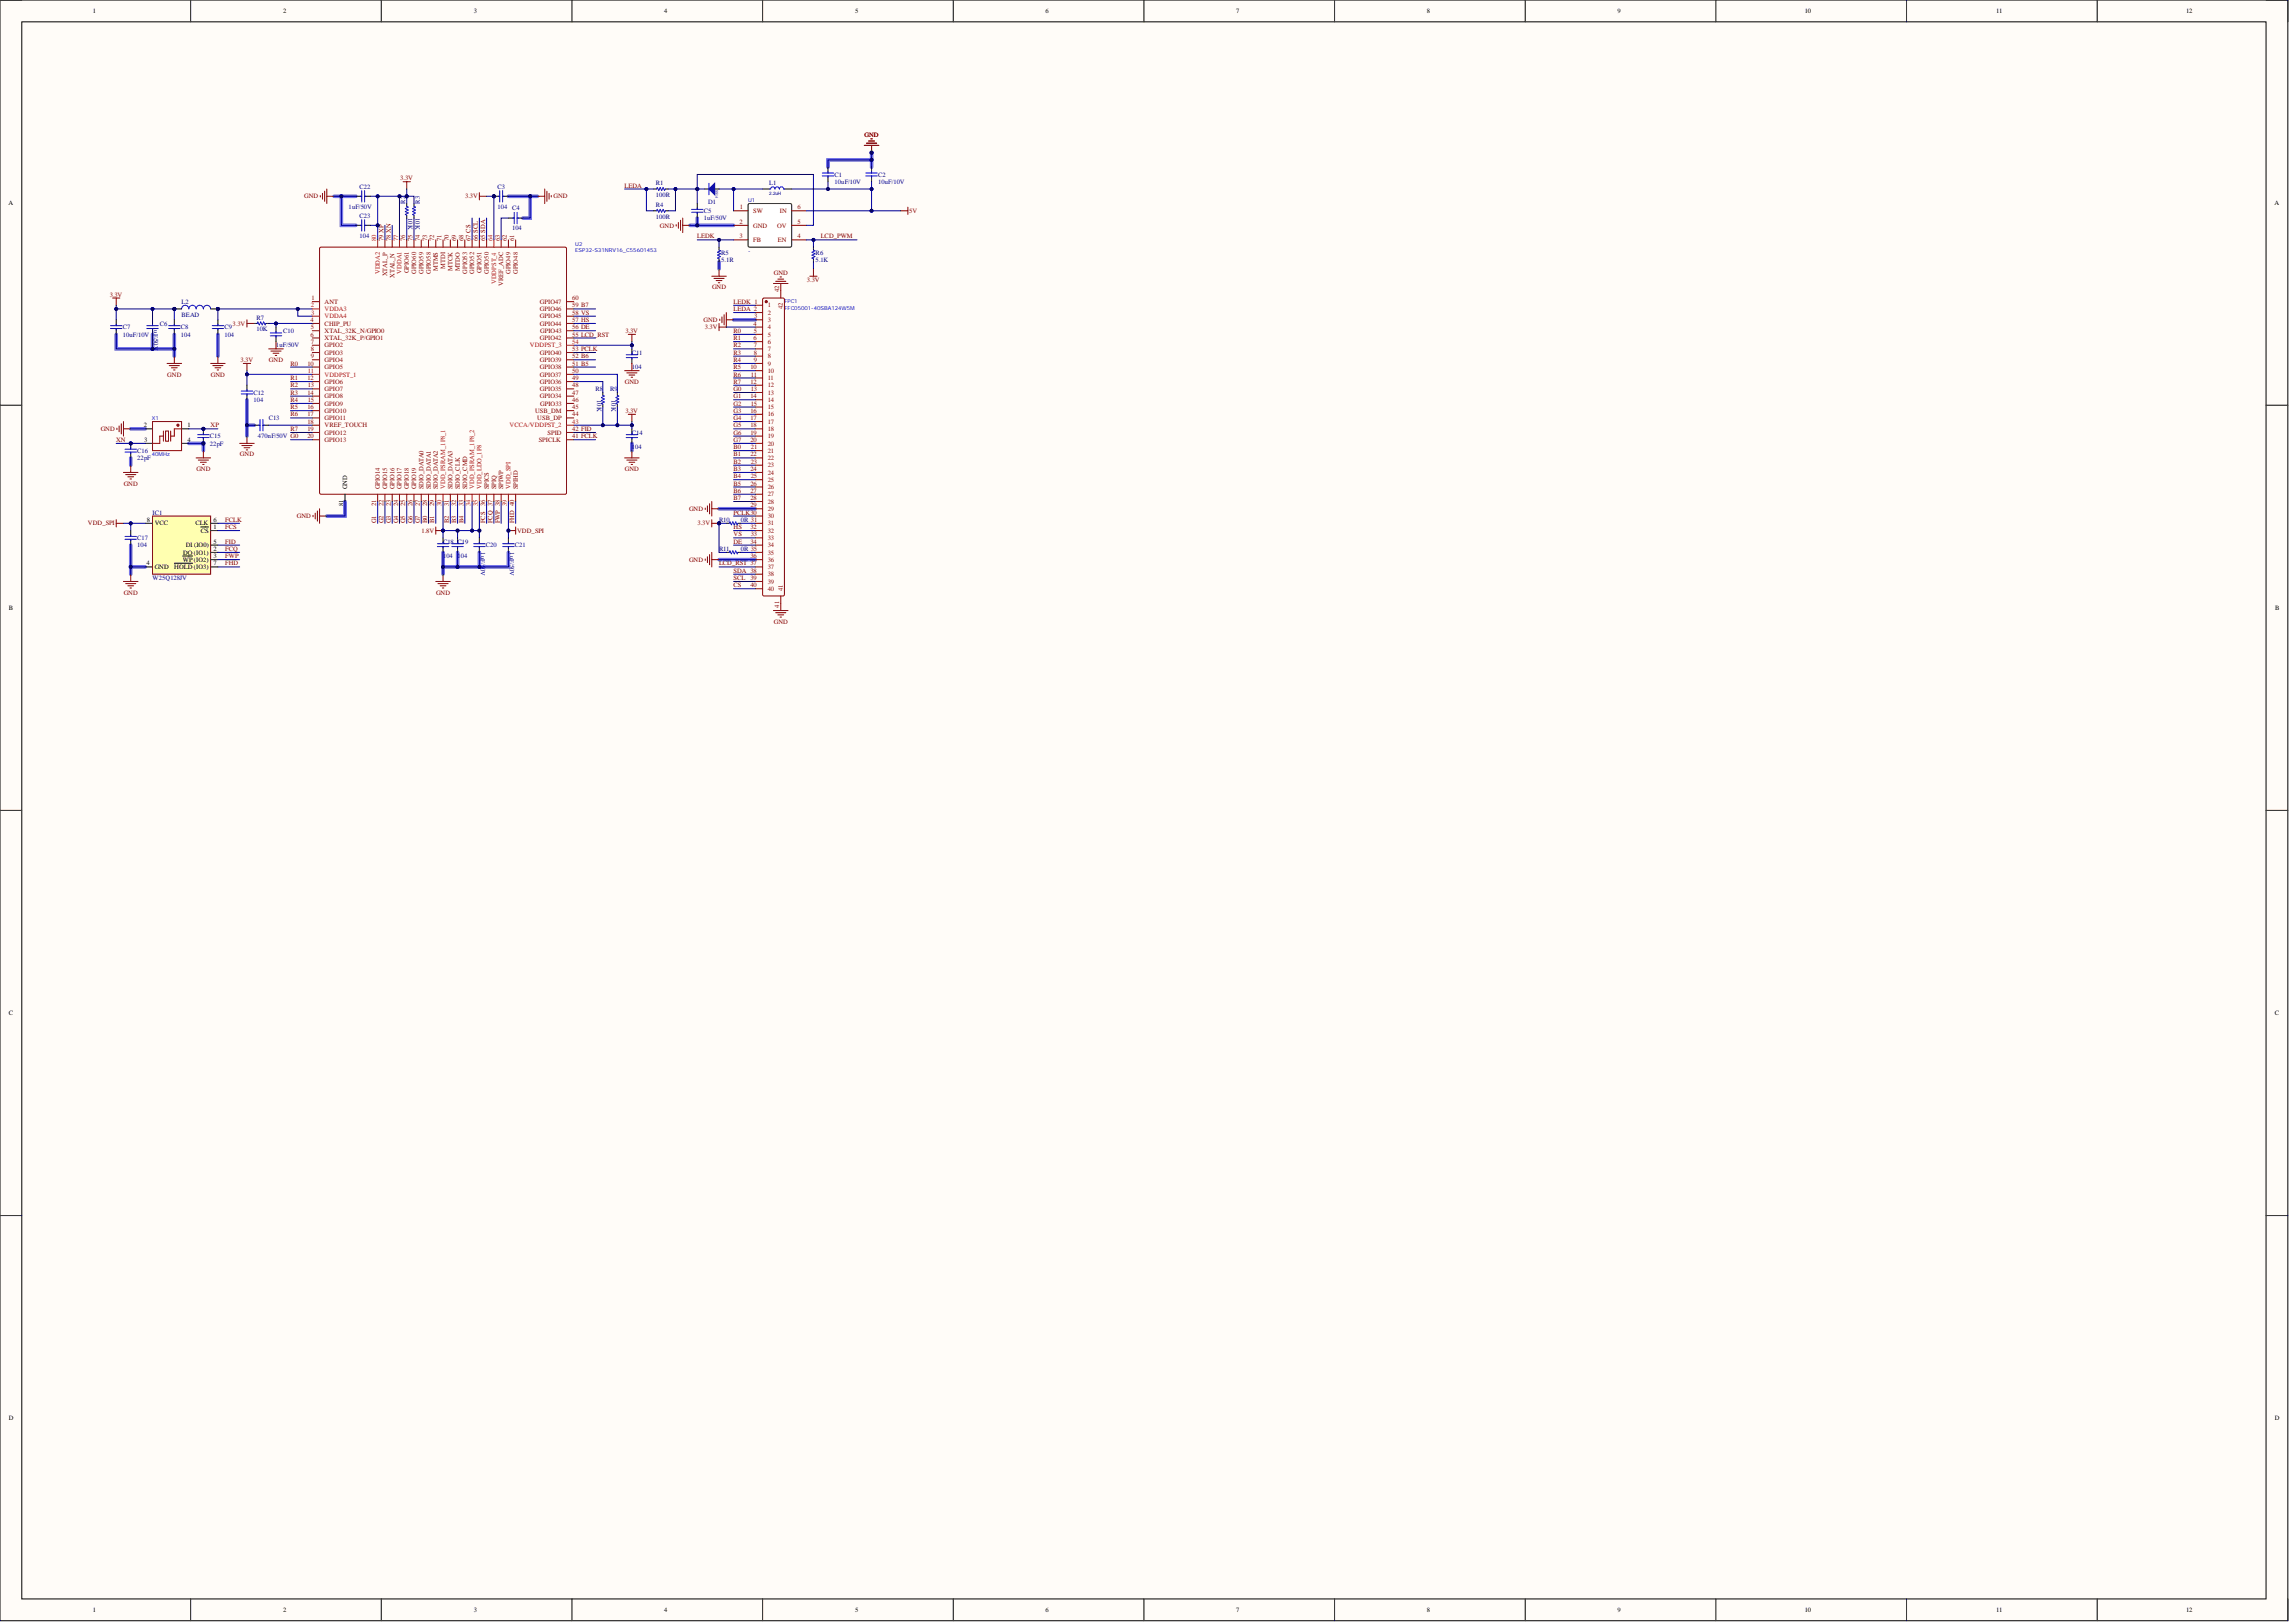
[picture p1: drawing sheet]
<svg xmlns="http://www.w3.org/2000/svg" width="800mm" height="567mm" viewBox="0 0 800 567" stroke-linecap="round" stroke-linejoin="round" font-family="sans-serif">
<defs><g id="words">
<g font-size="2.3">
<text x="32.5" y="4.6">1</text>
<text x="98.8" y="4.6">2</text>
<text x="165.5" y="4.6">3</text>
<text x="232" y="4.6">4</text>
<text x="298.6" y="4.6">5</text>
<text x="365.2" y="4.6">6</text>
<text x="431.7" y="4.6">7</text>
<text x="498.3" y="4.6">8</text>
<text x="564.9" y="4.6">9</text>
<text x="630.3" y="4.6">10</text>
<text x="697.1" y="4.6">11</text>
<text x="763.5" y="4.6">12</text>
<text x="3" y="71.5">A</text>
<text x="794.3" y="71.5">A</text>
<text x="50.2" y="149.2">2</text>
<text x="65.4" y="149.2">1</text>
<text x="50.3" y="154.3">3</text>
<text x="65.4" y="154.3">4</text>
<text x="121.2" y="170.8" transform="rotate(-90 121.2 170.8)">GND</text>
<text x="120" y="176.6" transform="rotate(-90 120 176.6)">81</text>
<text x="51.2" y="182.2">8</text>
<text x="54" y="183.4">VCC</text>
<text x="68.2" y="183.4">CLK</text>
<text x="70.1" y="186">CS</text>
<text x="74.6" y="184.7">1</text>
<text x="74.6" y="182.2">6</text>
<text x="64.8" y="191.1">DI (IO0)</text>
<text x="74.6" y="189.8">5</text>
<text x="51.2" y="197.4">4</text>
<text x="63.8" y="196.1">WP (IO2)</text>
<text x="63.9" y="193.6">DO (IO1)</text>
<text x="74.6" y="192.3">2</text>
<text x="74.6" y="194.9">3</text>
<text x="74.6" y="197.4">7</text>
<text x="54" y="198.7">GND</text>
<text x="60.9" y="198.7">HOLD (IO3)</text>
<text x="3.1" y="213">B</text>
<text x="794.5" y="213">B</text>
<text x="3" y="354.4">C</text>
<text x="794.4" y="354.4">C</text>
<text x="3" y="495.8">D</text>
<text x="794.4" y="495.8">D</text>
<text x="32.5" y="562.7">1</text>
<text x="98.8" y="562.7">2</text>
<text x="165.5" y="562.7">3</text>
<text x="232" y="562.7">4</text>
<text x="298.6" y="562.7">5</text>
<text x="365.2" y="562.7">6</text>
<text x="431.7" y="562.7">7</text>
<text x="498.3" y="562.7">8</text>
<text x="564.9" y="562.7">9</text>
<text x="630.3" y="562.7">10</text>
<text x="697.1" y="562.7">11</text>
<text x="763.5" y="562.7">12</text>
</g>
<g font-size="2.3" fill="#800000">
<text x="301.9" y="47.7">GND</text>
<text x="139.8" y="62.9">3.3V</text>
<text x="218.1" y="65.5">LEDA</text>
<text x="106.2" y="69.3">GND</text>
<text x="162.4" y="69.3">3.3V</text>
<text x="193.3" y="69.3">GND</text>
<text x="317.6" y="74.3">5V</text>
<text x="230.5" y="79.4">GND</text>
<text x="243.5" y="83.2">LEDK</text>
<text x="286.6" y="83.2">LCD_PWM</text>
<text x="270.2" y="95.9">GND</text>
<text x="248.7" y="101">GND</text>
<text x="281.8" y="98.5">3.3V</text>
<text x="38.3" y="103.5">3.3V</text>
<text x="256.2" y="106.1">LEDK 1</text>
<text x="81.3" y="113.7">3.3V</text>
<text x="245.7" y="112.4">GND</text>
<text x="256.2" y="108.6">LEDA 2</text>
<text x="218.4" y="116.2">3.3V</text>
<text x="246.1" y="114.9">3.3V</text>
<text x="256.2" y="116.2">R0</text>
<text x="256.2" y="118.7">R1</text>
<text x="256.2" y="121.3">R2</text>
<text x="256.2" y="123.8">R3</text>
<text x="58.4" y="131.4">GND</text>
<text x="73.6" y="131.4">GND</text>
<text x="84" y="126.4">3.3V</text>
<text x="93.9" y="126.4">GND</text>
<text x="101.5" y="127.6">R0</text>
<text x="256.2" y="126.4">R4</text>
<text x="256.2" y="128.9">R5</text>
<text x="256.2" y="131.4">R6</text>
<text x="101.5" y="132.7">R1</text>
<text x="101.5" y="135.2">R2</text>
<text x="101.5" y="137.8">R3</text>
<text x="218.2" y="134">GND</text>
<text x="256.2" y="134">R7</text>
<text x="256.2" y="136.5">G0</text>
<text x="101.5" y="140.3">R4</text>
<text x="101.5" y="142.8">R5</text>
<text x="256.2" y="139">G1</text>
<text x="256.2" y="141.6">G2</text>
<text x="73.6" y="149.2">XP</text>
<text x="101.5" y="145.4">R6</text>
<text x="218.4" y="144.1">3.3V</text>
<text x="256.2" y="144.1">G3</text>
<text x="256.2" y="146.7">G4</text>
<text x="256.2" y="149.2">G5</text>
<text x="35.2" y="150.5">GND</text>
<text x="40.6" y="154.3">XN</text>
<text x="101.5" y="150.5">R7</text>
<text x="256.2" y="151.7">G6</text>
<text x="256.2" y="154.3">G7</text>
<text x="83.8" y="159.3">GND</text>
<text x="256.2" y="156.8">B0</text>
<text x="256.2" y="159.3">B1</text>
<text x="256.2" y="161.9">B2</text>
<text x="68.6" y="164.4">GND</text>
<text x="218.2" y="164.4">GND</text>
<text x="256.2" y="164.4">B3</text>
<text x="256.2" y="167">B4</text>
<text x="43.2" y="169.5">GND</text>
<text x="256.2" y="169.5">B5</text>
<text x="256.2" y="172">B6</text>
<text x="240.6" y="178.4">GND</text>
<text x="256.2" y="174.6">B7</text>
<text x="256.2" y="179.6">PCLK30</text>
<text x="30.7" y="183.4">VDD_SPI</text>
<text x="78.6" y="182.2">FCLK</text>
<text x="78.6" y="184.7">FCS</text>
<text x="103.7" y="180.9">GND</text>
<text x="131.4" y="182.7" transform="rotate(-90 131.4 182.7)">G1</text>
<text x="133.9" y="182.7" transform="rotate(-90 133.9 182.7)">G2</text>
<text x="136.5" y="182.7" transform="rotate(-90 136.5 182.7)">G3</text>
<text x="139" y="182.7" transform="rotate(-90 139 182.7)">G4</text>
<text x="141.5" y="182.7" transform="rotate(-90 141.5 182.7)">G5</text>
<text x="144.1" y="182.7" transform="rotate(-90 144.1 182.7)">G6</text>
<text x="146.6" y="182.7" transform="rotate(-90 146.6 182.7)">G7</text>
<text x="147.2" y="186">1.8V</text>
<text x="149.1" y="182.7" transform="rotate(-90 149.1 182.7)">B0</text>
<text x="151.7" y="182.7" transform="rotate(-90 151.7 182.7)">B1</text>
<text x="156.8" y="182.7" transform="rotate(-90 156.8 182.7)">B2</text>
<text x="159.3" y="182.7" transform="rotate(-90 159.3 182.7)">B3</text>
<text x="161.8" y="182.7" transform="rotate(-90 161.8 182.7)">B4</text>
<text x="169.4" y="182.7" transform="rotate(-90 169.4 182.7)">FCS</text>
<text x="172" y="182.7" transform="rotate(-90 172 182.7)">FCQ 37</text>
<text x="174.5" y="182.7" transform="rotate(-90 174.5 182.7)">FWP 38</text>
<text x="179.6" y="182.7" transform="rotate(-90 179.6 182.7)">FHD 40</text>
<text x="180.6" y="186">VDD_SPI</text>
<text x="243.6" y="183.4">3.3V</text>
<text x="256.2" y="184.7">HS</text>
<text x="78.6" y="189.8">FID</text>
<text x="256.2" y="187.2">VS</text>
<text x="256.2" y="189.8">DE</text>
<text x="78.6" y="194.9">FWP</text>
<text x="78.6" y="197.4">FHD</text>
<text x="78.6" y="192.3">FCQ</text>
<text x="240.6" y="196.1">GND</text>
<text x="251.1" y="197.4">LCD_RST 37</text>
<text x="256.2" y="199.9">SDA 38</text>
<text x="256.2" y="202.5">SCL</text>
<text x="43.2" y="207.5">GND</text>
<text x="152.3" y="207.5">GND</text>
<text x="256.2" y="205">CS</text>
<text x="270.2" y="217.7">GND</text>
</g>
<g font-size="2.3" fill="#000080">
<text x="125.6" y="65.8">C22</text>
<text x="173.7" y="65.8">C3</text>
<text x="229" y="64.7">R1</text>
<text x="268.6" y="64.7">L1</text>
<text x="291.4" y="61.7">C1</text>
<text x="291.4" y="64.2">10uF/10V</text>
<text x="306.7" y="61.7">C2</text>
<text x="306.7" y="64.2">10uF/10V</text>
<text x="141.5" y="71.1" transform="rotate(-90 141.5 71.1)">R2</text>
<text x="146.6" y="71.1" transform="rotate(-90 146.6 71.1)">R3</text>
<text x="229" y="68.8">100R</text>
<text x="247.3" y="71.1">D1</text>
<text x="121.8" y="73.1">1uF/50V</text>
<text x="125.6" y="76">C23</text>
<text x="142.6" y="76.1" transform="rotate(90 142.6 76.1)">10K</text>
<text x="145.1" y="76.1" transform="rotate(90 145.1 76.1)">10K</text>
<text x="173.7" y="72.8">104</text>
<text x="178.8" y="73.4">C4</text>
<text x="229" y="72.3">R4</text>
<text x="229" y="76.4">100R</text>
<text x="245.8" y="74.3">C5</text>
<text x="245.8" y="76.9">1uF/50V</text>
<text x="125.6" y="83">104</text>
<text x="178.8" y="80.4">104</text>
<text x="251.9" y="89.1">R5</text>
<text x="284.8" y="89.1">R6</text>
<text x="251.9" y="91.6">5.1R</text>
<text x="284.8" y="91.6">5.1K</text>
<text x="63.4" y="106.1">L2</text>
<text x="55.8" y="113.7">C6</text>
<text x="63.4" y="110.6">BEAD</text>
<text x="89.5" y="111.6">R7</text>
<text x="42.9" y="114.9">C7</text>
<text x="42.9" y="117.5">10uF/10V</text>
<text x="53.8" y="114.2" transform="rotate(90 53.8 114.2)">1</text>
<text x="53.8" y="115.4" transform="rotate(90 53.8 115.4)">uF/50V</text>
<text x="63.2" y="114.9">C8</text>
<text x="63.2" y="117.5">104</text>
<text x="78.4" y="114.9">C9</text>
<text x="78.4" y="117.5">104</text>
<text x="89.5" y="115.7">10K</text>
<text x="98.9" y="116.2">C10</text>
<text x="96.4" y="121.3">1uF/50V</text>
<text x="220.7" y="123.8">C11</text>
<text x="220.7" y="128.9">104</text>
<text x="88.5" y="137.8">C12</text>
<text x="208" y="136.5">R8</text>
<text x="213.1" y="136.5">R9</text>
<text x="88.5" y="140.3">104</text>
<text x="208.5" y="139.6" transform="rotate(90 208.5 139.6)">10K</text>
<text x="213.6" y="139.6" transform="rotate(90 213.6 139.6)">10K</text>
<text x="93.9" y="146.7">C13</text>
<text x="73.3" y="153">C15</text>
<text x="73.3" y="155.5">22pF</text>
<text x="90" y="152.7">470nF/50V G0</text>
<text x="220.7" y="151.7">C14</text>
<text x="47.9" y="158.1">C16</text>
<text x="47.9" y="160.6">22pF</text>
<text x="220.7" y="156.8">104</text>
<text x="53.3" y="179.6">IC1</text>
<text x="251.1" y="182.2">R10</text>
<text x="258.7" y="182.2">0R 31</text>
<text x="47.9" y="188.5">C17</text>
<text x="47.9" y="191.1">104</text>
<text x="154.7" y="189.8">C18 C19</text>
<text x="169.7" y="191.1">C20</text>
<text x="179.8" y="191.1">C21</text>
<text x="154.7" y="194.9">104</text>
<text x="159.8" y="194.9">104</text>
<text x="167.9" y="192.8" transform="rotate(90 167.9 192.8)">1uF/5</text>
<text x="178.1" y="192.8" transform="rotate(90 178.1 192.8)">1uF/50V</text>
<text x="251.1" y="192.3">R11</text>
<text x="258.7" y="192.3">0R 35</text>
<text x="53.3" y="202.5">W25Q128JV</text>
<text x="167.9" y="198.2" transform="rotate(90 167.9 198.2)">0V</text>
</g>
<g font-size="2.3" fill="#800">
<text x="258.4" y="73.1">1</text>
<text x="263" y="74.3">SW</text>
<text x="272.3" y="74.3">IN</text>
<text x="278.5" y="73.1">6</text>
<text x="258.2" y="78.2">2</text>
<text x="258.3" y="83.2">3</text>
<text x="263" y="79.4">GND</text>
<text x="271.4" y="79.4">OV</text>
<text x="278.5" y="83.2">4</text>
<text x="278.5" y="78.2">5</text>
<text x="133.9" y="84.2" transform="rotate(-90 133.9 84.2)">79 XP</text>
<text x="136.5" y="84.2" transform="rotate(-90 136.5 84.2)">78 XN</text>
<text x="141.5" y="84.2" transform="rotate(-90 141.5 84.2)">76</text>
<text x="144.1" y="84.2" transform="rotate(-90 144.1 84.2)">75</text>
<text x="146.6" y="84.2" transform="rotate(-90 146.6 84.2)">74</text>
<text x="149.1" y="84.2" transform="rotate(-90 149.1 84.2)">73</text>
<text x="151.7" y="84.2" transform="rotate(-90 151.7 84.2)">72</text>
<text x="154.2" y="84.2" transform="rotate(-90 154.2 84.2)">71</text>
<text x="156.8" y="84.2" transform="rotate(-90 156.8 84.2)">70</text>
<text x="159.3" y="84.2" transform="rotate(-90 159.3 84.2)">69</text>
<text x="161.8" y="84.2" transform="rotate(-90 161.8 84.2)">68</text>
<text x="164.4" y="84.2" transform="rotate(-90 164.4 84.2)">67 CS</text>
<text x="166.9" y="84.2" transform="rotate(-90 166.9 84.2)">66 SCL</text>
<text x="169.4" y="84.2" transform="rotate(-90 169.4 84.2)">65 SDA</text>
<text x="174.5" y="84.2" transform="rotate(-90 174.5 84.2)">63</text>
<text x="177" y="84.2" transform="rotate(-90 177 84.2)">62</text>
<text x="179.6" y="84.2" transform="rotate(-90 179.6 84.2)">61</text>
<text x="263" y="84.5">FB</text>
<text x="271.7" y="84.5">EN</text>
<text x="142.8" y="95.4" transform="rotate(-90 142.8 95.4)">GPIO61</text>
<text x="145.3" y="95.6" transform="rotate(-90 145.3 95.6)">GPIO60</text>
<text x="147.9" y="95.6" transform="rotate(-90 147.9 95.6)">GPIO59</text>
<text x="150.4" y="95.6" transform="rotate(-90 150.4 95.6)">GPIO58</text>
<text x="153" y="94.6" transform="rotate(-90 153 94.6)">MTMS</text>
<text x="155.5" y="93.9" transform="rotate(-90 155.5 93.9)">MTDI</text>
<text x="158" y="94.6" transform="rotate(-90 158 94.6)">MTCK</text>
<text x="160.6" y="94.7" transform="rotate(-90 160.6 94.7)">MTDO</text>
<text x="163.1" y="95.5" transform="rotate(-90 163.1 95.5)">GPIO53</text>
<text x="165.6" y="95.6" transform="rotate(-90 165.6 95.6)">GPIO52</text>
<text x="168.2" y="95.4" transform="rotate(-90 168.2 95.4)">GPIO51</text>
<text x="170.7" y="95.6" transform="rotate(-90 170.7 95.6)">GPIO50</text>
<text x="178.3" y="95.6" transform="rotate(-90 178.3 95.6)">GPIO49</text>
<text x="180.9" y="95.6" transform="rotate(-90 180.9 95.6)">GPIO48</text>
<text x="135.2" y="96.5" transform="rotate(-90 135.2 96.5)">XTAL_P</text>
<text x="137.7" y="96.9" transform="rotate(-90 137.7 96.9)">XTAL_N</text>
<text x="175.8" y="99.8" transform="rotate(-90 175.8 99.8)">VREF_ADC</text>
<text x="108.7" y="104.8">1</text>
<text x="113.4" y="106.1">ANT</text>
<text x="188.5" y="106.1">GPIO47</text>
<text x="199.9" y="107.3">59 B7</text>
<text x="199.9" y="104.8">60</text>
<text x="268.1" y="107.3">1</text>
<text x="272.2" y="102" transform="rotate(-90 272.2 102)">42</text>
<text x="108.5" y="112.4">4</text>
<text x="113.4" y="113.7">CHIP_PU</text>
<text x="188.5" y="113.7">GPIO44</text>
<text x="188.5" y="111.1">GPIO45</text>
<text x="188.5" y="108.6">GPIO46</text>
<text x="199.9" y="112.4">57 HS</text>
<text x="199.9" y="109.9">58 VS</text>
<text x="263.2" y="113.7">4</text>
<text x="263.4" y="111.1">3</text>
<text x="268.1" y="109.9">2</text>
<text x="268.1" y="112.4">3</text>
<text x="273.4" y="108" transform="rotate(-90 273.4 108)">42</text>
<text x="108.5" y="117.5">6</text>
<text x="108.6" y="114.9">5</text>
<text x="113.4" y="116.2">XTAL_32K_N/GPIO0</text>
<text x="113.4" y="118.7">XTAL_32K_P/GPIO1</text>
<text x="188.5" y="118.7">GPIO42</text>
<text x="188.6" y="116.2">GPIO43</text>
<text x="199.9" y="117.5">55 LCD_RST</text>
<text x="199.9" y="114.9">56 DE</text>
<text x="263.2" y="118.7">6</text>
<text x="263.3" y="116.2">5</text>
<text x="268.1" y="114.9">4</text>
<text x="268.1" y="117.5">5</text>
<text x="108.6" y="120">7</text>
<text x="108.6" y="122.6">8</text>
<text x="108.6" y="125.1">9</text>
<text x="113.4" y="121.3">GPIO2</text>
<text x="113.4" y="123.8">GPIO3</text>
<text x="188.5" y="123.8">GPIO40</text>
<text x="199.9" y="125.1">52 B6</text>
<text x="199.9" y="122.6">53 PCLK</text>
<text x="263.3" y="121.3">7</text>
<text x="263.3" y="123.8">8</text>
<text x="268.1" y="120">6</text>
<text x="268.1" y="122.6">7</text>
<text x="268.1" y="125.1">8</text>
<text x="107.4" y="127.6">10</text>
<text x="113.4" y="126.4">GPIO4</text>
<text x="113.4" y="128.9">GPIO5</text>
<text x="188.5" y="131.4">GPIO37</text>
<text x="188.5" y="128.9">GPIO38</text>
<text x="188.5" y="126.4">GPIO39</text>
<text x="199.9" y="130.2">50</text>
<text x="199.9" y="127.6">51 B5</text>
<text x="262.1" y="128.9">10</text>
<text x="262.3" y="131.4">11</text>
<text x="263.3" y="126.4">9</text>
<text x="268.1" y="127.6">9</text>
<text x="268.1" y="130.2">10</text>
<text x="107.4" y="132.7">12</text>
<text x="107.4" y="137.8">14</text>
<text x="107.5" y="135.2">13</text>
<text x="113.4" y="134">GPIO6</text>
<text x="113.4" y="136.5">GPIO7</text>
<text x="188.5" y="136.5">GPIO35</text>
<text x="188.5" y="134">GPIO36</text>
<text x="199.9" y="137.8">47</text>
<text x="199.9" y="135.2">48</text>
<text x="199.9" y="132.7">49</text>
<text x="262.1" y="134">12</text>
<text x="262.2" y="136.5">13</text>
<text x="268.1" y="132.7">11</text>
<text x="268.1" y="135.2">12</text>
<text x="268.1" y="137.8">13</text>
<text x="107.4" y="142.8">16</text>
<text x="107.5" y="140.3">15</text>
<text x="113.4" y="139">GPIO8</text>
<text x="113.4" y="141.6">GPIO9</text>
<text x="188.5" y="139">GPIO34</text>
<text x="188.6" y="141.6">GPIO33</text>
<text x="199.9" y="142.8">45</text>
<text x="199.9" y="140.3">46</text>
<text x="262.1" y="139">14</text>
<text x="262.2" y="141.6">15</text>
<text x="268.1" y="140.3">14</text>
<text x="268.1" y="142.8">15</text>
<text x="107.4" y="145.4">17</text>
<text x="107.4" y="147.9">18</text>
<text x="113.4" y="144.1">GPIO10</text>
<text x="113.4" y="146.7">GPIO11</text>
<text x="113.4" y="149.2">VREF_TOUCH</text>
<text x="186.9" y="144.1">USB_DM</text>
<text x="187.6" y="146.7">USB_DP</text>
<text x="199.9" y="145.4">44</text>
<text x="262.1" y="144.1">16</text>
<text x="262.1" y="146.7">17</text>
<text x="262.1" y="149.2">18</text>
<text x="268.1" y="145.4">16</text>
<text x="268.1" y="147.9">17</text>
<text x="107.4" y="150.5">19</text>
<text x="107.4" y="153">20</text>
<text x="113.4" y="151.7">GPIO12</text>
<text x="113.4" y="154.3">GPIO13</text>
<text x="188.1" y="154.3">SPICLK</text>
<text x="191.2" y="151.7">SPID</text>
<text x="199.9" y="153">41 FCLK</text>
<text x="199.9" y="150.5">42 FID</text>
<text x="262.1" y="151.7">19</text>
<text x="262.1" y="154.3">20</text>
<text x="268.1" y="150.5">18</text>
<text x="268.1" y="153">19</text>
<text x="268.1" y="155.5">20</text>
<text x="262.1" y="159.3">22</text>
<text x="262.2" y="161.9">23</text>
<text x="262.3" y="156.8">21</text>
<text x="268.1" y="158.1">21</text>
<text x="268.1" y="160.6">22</text>
<text x="262.1" y="164.4">24</text>
<text x="262.2" y="167">25</text>
<text x="268.1" y="163.1">23</text>
<text x="268.1" y="165.7">24</text>
<text x="132.7" y="170.8" transform="rotate(-90 132.7 170.8)">GPIO14</text>
<text x="135.2" y="170.8" transform="rotate(-90 135.2 170.8)">GPIO15</text>
<text x="137.7" y="170.8" transform="rotate(-90 137.7 170.8)">GPIO16</text>
<text x="140.3" y="170.8" transform="rotate(-90 140.3 170.8)">GPIO17</text>
<text x="142.8" y="170.8" transform="rotate(-90 142.8 170.8)">GPIO18</text>
<text x="145.3" y="170.8" transform="rotate(-90 145.3 170.8)">GPIO19</text>
<text x="147.9" y="170.8" transform="rotate(-90 147.9 170.8)">SDIO_DATA0</text>
<text x="150.4" y="170.8" transform="rotate(-90 150.4 170.8)">SDIO_DATA1</text>
<text x="153" y="170.8" transform="rotate(-90 153 170.8)">SDIO_DATA2</text>
<text x="158" y="170.8" transform="rotate(-90 158 170.8)">SDIO_DATA3</text>
<text x="160.6" y="170.8" transform="rotate(-90 160.6 170.8)">SDIO_CLK</text>
<text x="163.1" y="170.8" transform="rotate(-90 163.1 170.8)">SDIO_CMD</text>
<text x="170.7" y="170.8" transform="rotate(-90 170.7 170.8)">SPICS</text>
<text x="173.2" y="170.8" transform="rotate(-90 173.2 170.8)">SPIQ</text>
<text x="175.8" y="170.8" transform="rotate(-90 175.8 170.8)">SPIWP</text>
<text x="180.9" y="170.8" transform="rotate(-90 180.9 170.8)">SPIHD</text>
<text x="262.1" y="169.5">26</text>
<text x="262.1" y="172">27</text>
<text x="268.1" y="168.2">25</text>
<text x="268.1" y="170.8">26</text>
<text x="268.1" y="173.3">27</text>
<text x="131.4" y="176.6" transform="rotate(-90 131.4 176.6)">21</text>
<text x="133.9" y="176.8" transform="rotate(-90 133.9 176.8)">22</text>
<text x="136.5" y="176.7" transform="rotate(-90 136.5 176.7)">23</text>
<text x="139" y="176.8" transform="rotate(-90 139 176.8)">24</text>
<text x="141.5" y="176.7" transform="rotate(-90 141.5 176.7)">25</text>
<text x="144.1" y="176.8" transform="rotate(-90 144.1 176.8)">26</text>
<text x="146.6" y="176.8" transform="rotate(-90 146.6 176.8)">27</text>
<text x="149.1" y="176.8" transform="rotate(-90 149.1 176.8)">28</text>
<text x="151.7" y="176.8" transform="rotate(-90 151.7 176.8)">29</text>
<text x="156.8" y="176.6" transform="rotate(-90 156.8 176.6)">31</text>
<text x="159.3" y="176.8" transform="rotate(-90 159.3 176.8)">32</text>
<text x="161.8" y="176.7" transform="rotate(-90 161.8 176.7)">33</text>
<text x="169.4" y="176.8" transform="rotate(-90 169.4 176.8)">36</text>
<text x="262.1" y="174.6">28</text>
<text x="262.1" y="177.1">29</text>
<text x="268.1" y="175.8">28</text>
<text x="268.1" y="178.4">29</text>
<text x="262.1" y="184.7">32</text>
<text x="268.1" y="180.9">30</text>
<text x="268.1" y="183.4">31</text>
<text x="268.1" y="186">32</text>
<text x="262.1" y="189.8">34</text>
<text x="262.2" y="187.2">33</text>
<text x="268.1" y="188.5">33</text>
<text x="268.1" y="191.1">34</text>
<text x="262.1" y="194.9">36</text>
<text x="268.1" y="193.6">35</text>
<text x="268.1" y="196.1">36</text>
<text x="262.1" y="202.5">39</text>
<text x="268.1" y="198.7">37</text>
<text x="268.1" y="201.2">38</text>
<text x="268.1" y="203.7">39</text>
<text x="262.1" y="205">40</text>
<text x="268.1" y="206.3">40</text>
<text x="273.4" y="206.3" transform="rotate(-90 273.4 206.3)">41</text>
<text x="272.2" y="212.1" transform="rotate(-90 272.2 212.1)">41</text>
</g>
<g font-size="2.3" fill="#f00">
<text x="131.4" y="84.2" transform="rotate(-90 131.4 84.2)">80</text>
<text x="139" y="84.2" transform="rotate(-90 139 84.2)">77</text>
<text x="172" y="84.2" transform="rotate(-90 172 84.2)">64</text>
<text x="132.7" y="95.7" transform="rotate(-90 132.7 95.7)">VDDA2</text>
<text x="140.3" y="95.5" transform="rotate(-90 140.3 95.5)">VDDA1</text>
<text x="173.2" y="99.2" transform="rotate(-90 173.2 99.2)">VDDPST_4</text>
<text x="108.6" y="107.3">2</text>
<text x="108.6" y="109.9">3</text>
<text x="113.4" y="108.6">VDDA3</text>
<text x="113.4" y="111.1">VDDA4</text>
<text x="185.1" y="121.3">VDDPST_3</text>
<text x="199.9" y="120">54</text>
<text x="107.5" y="130.2">11</text>
<text x="113.4" y="131.4">VDDPST_1</text>
<text x="178" y="149.2">VCCA/VDDPST_2</text>
<text x="199.9" y="147.9">43</text>
<text x="155.5" y="170.8" transform="rotate(-90 155.5 170.8)">VDD_PSRAM_1P8_1</text>
<text x="165.6" y="170.8" transform="rotate(-90 165.6 170.8)">VDD_PSRAM_1P8_2</text>
<text x="168.2" y="170.8" transform="rotate(-90 168.2 170.8)">VDD_LDO_1P8</text>
<text x="178.3" y="170.8" transform="rotate(-90 178.3 170.8)">VDD_SPI</text>
<text x="154.2" y="176.8" transform="rotate(-90 154.2 176.8)">30</text>
<text x="164.4" y="176.8" transform="rotate(-90 164.4 176.8)">34</text>
<text x="166.9" y="176.7" transform="rotate(-90 166.9 176.7)">35</text>
<text x="177" y="176.8" transform="rotate(-90 177 176.8)">39</text>
</g>
<g font-size="1.9" fill="#00f">
<text x="261.3" y="70.6">U1</text>
<text x="200.9" y="85.9">U2</text>
<text x="200.9" y="88.1">ESP32-S31NRV16_C55601453</text>
<text x="261.3" y="88.4">-</text>
<text x="273.9" y="105.9">FPC1</text>
<text x="273.9" y="108.2">FFC05001-40SBA124W5M</text>
<text x="53" y="146.7">X1</text>
<text x="53" y="159.2">40MHz</text>
</g>
<text font-size="1.6" fill="#000080" x="268.6" y="68.2">2.2uH</text>
<text font-size="1.4" fill="#000080" x="249.9" y="66.2" transform="rotate(90 249.9 66.2)">SS14</text>
</g></defs>
<path d="M0 0h799v565.8h-799z" fill-rule="evenodd" fill="#fffcf8"/>
<path d="M0 0h799v565.8h-799z" fill="none" stroke="#000" stroke-width=".35"/>
<path d="M7.6 7.6h783.8v550.6h-783.8z" fill-rule="evenodd" fill="#fffcf8"/>
<g fill="none" stroke="#000" stroke-width=".35">
<path d="M0 0h7.6M7.6 7.6h783.8v550.6h-783.8zM66.6 0v7.6M133.2 0v7.6M199.7 0v7.6M266.3 0v7.6M332.9 0v7.6M399.5 0v7.6M466.1 0v7.6M532.7 0v7.6M599.2 0v7.6M665.8 0v7.6"/>
<path d="M732.4 0v7.6M791.4 0h7.6v7.6M0 141.5h7.6M791.4 141.5h7.6M120.5 172.5v2.6M154.7 187.8v2M154.7 190.8v2M159.8 187.8v2M159.8 190.8v2M167.4 187.8v2M167.4 190.8v2M177.6 187.8v2"/>
<path d="M177.6 190.8v2M0 282.9h7.6M791.4 282.9h7.6M0 424.3h7.6M791.4 424.3h7.6M66.6 558.2v7.6M133.2 558.2v7.6M199.7 558.2v7.6M266.3 558.2v7.6M332.9 558.2v7.6M399.5 558.2v7.6M466.1 558.2v7.6"/>
<path d="M532.7 558.2v7.6M599.2 558.2v7.6M665.8 558.2v7.6M732.4 558.2v7.6M799 558.2v7.6"/>
</g>
<g fill="none" stroke="#6e6eff" stroke-width="1.3">
<path d="M289.2 58.4v-2.6h15.2v2.6M304.4 53.3v2.5M116.7 68.5h2.5M124.3 68.5h-5.1v10.2h5.1M177.6 68.5h10.1M185.2 68.5v7.6h-2.6M241 78.7h2.5M243.5 76.1v2.6h12.7M251.1 91.3v2.6M40.6 116.7v5.1h20.3M53.3 116.7v5.1M60.9 116.7v7.6"/>
<path d="M76.1 116.7v7.6M256.2 111.6h7.6M86.2 139.6v8.8M45.7 159.8v2.6M45.7 149.7h5M65.9 154.8h5.1v2.5M88.8 148.4h-2.6v3.8M220.7 154.8v2.5M120.5 175.1v5h-6.4M251.1 177.6h12.7M45.7 190.3v7.6M50.7 197.9h-5v2.5"/>
<path d="M154.7 192.8v5.1h12.7v-5.1M154.7 197.9v2.5M159.8 192.8v5.1M177.6 192.8v5.1h-10.2M251.1 195.4h12.7"/>
</g>
<g fill="none" stroke="#800" stroke-width=".35">
<path d="M111.9 86.3h85.7l.2 .5v85.2l-.2 .5h-85.5l-.4-.2-.1-85.5zM134.4 83.7v2.6M137 83.7v2.6M142 83.7v2.6M144.6 83.7v2.6M147.1 83.7v2.6M149.7 83.7v2.6M152.2 83.7v2.6M154.7 83.7v2.6M157.3 83.7v2.6M159.8 83.7v2.6M162.3 83.7v2.6"/>
<path d="M164.9 83.7v2.6M167.4 83.7v2.6M169.9 83.7v2.6M175 83.7v2.6M177.6 83.7v2.6M180.1 83.7v2.6M109.1 105.3h2.5M109.1 112.9h2.5M109.1 115.4h2.5M109.1 118h2.5M197.8 105.3h2.6M197.8 112.9h2.6"/>
<path d="M197.8 115.4h2.6M197.8 118h2.6M197.8 110.4h2.6M197.8 107.8h2.6M109.1 120.5h2.5M109.1 123.1h2.5M109.1 125.6h2.5M109.1 128.1h2.5M109.1 133.2h2.5M109.1 135.7h2.5M109.1 138.3h2.5M197.8 123.1h2.6"/>
<path d="M197.8 125.6h2.6M197.8 128.1h2.6M197.8 133.2h2.6M197.8 135.7h2.6M197.8 138.3h2.6M197.8 130.7h2.6M109.1 140.8h2.5M109.1 143.4h2.5M109.1 145.9h2.5M109.1 148.4h2.5M109.1 151h2.5M109.1 153.5h2.5"/>
<path d="M197.8 140.8h2.6M197.8 143.4h2.6M197.8 145.9h2.6M197.8 151h2.6M197.8 153.5h2.6M131.9 172.5v2.6M134.4 172.5v2.6M137 172.5v2.6M139.5 172.5v2.6M142 172.5v2.6M144.6 172.5v2.6M147.1 172.5v2.6"/>
<path d="M149.7 172.5v2.6M152.2 172.5v2.6M157.3 172.5v2.6M159.8 172.5v2.6M162.3 172.5v2.6M169.9 172.5v2.6M172.5 172.5v2.6M175 172.5v2.6M180.1 172.5v2.6"/>
</g>
<path d="M131.9 83.7v2.6M139.5 83.7v2.6M172.5 83.7v2.6M109.1 107.8h2.5M109.1 110.4h2.5M109.1 130.7h2.5M197.8 120.5h2.6M197.8 148.4h2.6M154.7 172.5v2.6M164.9 172.5v2.6M167.4 172.5v2.6M177.6 172.5v2.6" fill="none" stroke="#f00" stroke-width=".35"/>
<path d="M109.3 179.9v.5M110.1 179.1v2.1M110.8 178.4v3.5M111.6 177.6v5.1M111.6 180.1h2.5M152.2 183.9v2.6M152.2 185.2h2.5M152.2 203h5.1M153 203.7h3.5M153.7 204.5h2M154.5 205.3h.5M154.7 200.4v2.6" fill="none" stroke="#800000" stroke-width=".35"/>
<g fill="none" stroke="#00f" stroke-width=".35">
<path d="M152.7 189.8h4M152.7 190.8h4M154.7 189.3v.5M154.7 190.8v.5M157.8 189.8h4M157.8 190.8h4M159.8 189.3v.5M159.8 190.8v.5M165.4 189.8h4M165.4 190.8h4M167.4 189.3v.5M167.4 190.8v.5"/>
<path d="M175.6 189.8h4M175.6 190.8h4M177.6 189.3v.5M177.6 190.8v.5"/>
</g>
<circle cx="154.7" cy="185.2" r=".51" fill="#000080"/>
<circle cx="154.7" cy="185.2" r=".51" fill="none" stroke="#000080" stroke-width=".35"/>
<path d="M88.8 112.9h1M92.8 112.9h1.1M96.4 114.2v2M96.4 117.3v2M86.2 134.5v2M86.2 137.6v2M50.7 149.7h2.6M50.7 154.8h2.6M63.4 149.7h2.5M63.4 154.8h2.5M88.8 148.4h2M91.9 148.4h2" fill="none" stroke="#000" stroke-width=".35"/>
<g fill="none" stroke="#00f" stroke-width=".35">
<path d="M89.8 112.9l.2-.5 .6 1 .5-1 .5 1 .5-1 .5 1 .2-.5M94.4 116.2h4M94.4 117.2h4M96.4 115.7v.5M96.4 117.2v.5M84.2 136.5h4M84.2 137.5h4M86.2 136v.5M86.2 137.5v.5M90.3 148.4h.5M90.8 146.4v4M91.8 146.4v4"/>
<path d="M91.8 148.4h.5"/>
</g>
<path d="M86.2 111.6v2.6M86.2 112.9h2.6M85 126.9h2.5M86.2 126.9v2.5M83.7 154.8h5.1M84.5 155.5h3.5M85.2 156.3h2.1M86 157.1h.5M86.2 152.2v2.6" fill="none" stroke="#800000" stroke-width=".35"/>
<path d="M53.3 147.2h10.1v10.1h-10.1z" fill="none" stroke="#800" stroke-width=".35"/>
<circle cx="62.1" cy="148.4" r=".38" fill="#800"/>
<g fill="none" stroke="#800" stroke-width=".35">
<path d="M57.1 152.2h-1.3v2.6h-2.5M57.8 150.5h1v3.5h-1zM63.4 149.7h-2.5v2.5h-1.3"/>
<circle cx="62.1" cy="148.4" r=".38"/>
</g>
<path d="M57.1 150.5v3.5M59.6 150.5v3.5" fill="none" stroke="#810" stroke-width=".35"/>
<circle cx="45.7" cy="154.8" r=".51" fill="#000080"/>
<circle cx="45.7" cy="154.8" r=".51" fill="none" stroke="#000080" stroke-width=".35"/>
<path d="M45.7 154.8v2M45.7 157.9v1.9" fill="none" stroke="#000" stroke-width=".35"/>
<circle cx="45.7" cy="154.8" r=".51" fill="#000080"/>
<circle cx="45.7" cy="154.8" r=".51" fill="none" stroke="#000080" stroke-width=".35"/>
<path d="M43.7 156.8h4M43.7 157.8h4M45.7 156.3v.5M45.7 157.8v.5" fill="none" stroke="#00f" stroke-width=".35"/>
<circle cx="71" cy="154.8" r=".51" fill="#000080"/>
<circle cx="71" cy="154.8" r=".51" fill="none" stroke="#000080" stroke-width=".35"/>
<circle cx="71" cy="149.7" r=".51" fill="#000080"/>
<circle cx="71" cy="149.7" r=".51" fill="none" stroke="#000080" stroke-width=".35"/>
<path d="M71 152.8v2" fill="none" stroke="#000" stroke-width=".35"/>
<circle cx="71" cy="154.8" r=".51" fill="#000080"/>
<circle cx="71" cy="154.8" r=".51" fill="none" stroke="#000080" stroke-width=".35"/>
<path d="M71 149.7v2" fill="none" stroke="#000" stroke-width=".35"/>
<circle cx="71" cy="149.7" r=".51" fill="#000080"/>
<circle cx="71" cy="149.7" r=".51" fill="none" stroke="#000080" stroke-width=".35"/>
<path d="M74.1 113.7h4M74.1 114.7h4M76.1 113.2v.5M76.1 114.7v.5M69 151.7h4M69 152.7h4M71 151.2v.5M71 152.7v.5" fill="none" stroke="#00f" stroke-width=".35"/>
<g fill="none" stroke="#800000" stroke-width=".35">
<path d="M40.8 149.4v.6M41.6 148.7v2M42.4 147.9v3.6M43.1 147.2v5M43.1 149.7h2.6M68.5 159.8h5.1M71 157.3v2.5M43.1 164.9h5.1M43.9 165.7h3.5M44.6 166.4h2.1M45.4 167.2h.5M45.7 162.4v2.5"/>
<path d="M69.2 160.6h3.6M70 161.4h2M70.8 162.1h.5"/>
</g>
<path d="M76.1 111.6v2M76.1 114.7v2" fill="none" stroke="#000" stroke-width=".35"/>
<circle cx="76.1" cy="107.8" r=".51" fill="#000080"/>
<circle cx="76.1" cy="107.8" r=".51" fill="none" stroke="#000080" stroke-width=".35"/>
<circle cx="60.9" cy="107.8" r=".51" fill="#000080"/>
<circle cx="60.9" cy="107.8" r=".51" fill="none" stroke="#000080" stroke-width=".35"/>
<path d="M73.6 107.8a1.27 1.27 0 0 0-1.3-1.2 1.27 1.27 0 0 0-1.3 1.2 1.27 1.27 0 0 0-1.2-1.2 1.27 1.27 0 0 0-1.3 1.2 1.27 1.27 0 0 0-1.3-1.2 1.27 1.27 0 0 0-1.3 1.2 1.27 1.27 0 0 0-1.2-1.2 1.27 1.27 0 0 0-1.3 1.2" fill="none" stroke="#00f" stroke-width=".35"/>
<path d="M73.6 107.8h2.5" fill="none" stroke="#000" stroke-width=".35"/>
<circle cx="76.1" cy="107.8" r=".51" fill="#000080"/>
<circle cx="76.1" cy="107.8" r=".51" fill="none" stroke="#000080" stroke-width=".35"/>
<path d="M60.9 107.8h2.5" fill="none" stroke="#000" stroke-width=".35"/>
<circle cx="60.9" cy="107.8" r=".51" fill="#000080"/>
<circle cx="60.9" cy="107.8" r=".51" fill="none" stroke="#000080" stroke-width=".35"/>
<g fill="none" stroke="#800000" stroke-width=".35">
<path d="M140.8 63.4h2.5M142 63.4v2.6M39.3 104h2.6M40.6 104v2.6M58.3 126.9h5.1M59.1 127.6h3.6M59.9 128.4h2M60.6 129.1h.5M60.9 124.3v2.6M73.6 126.9h5M74.3 127.6h3.6M75.1 128.4h2"/>
<path d="M75.8 129.1h.5M76.1 124.3v2.6"/>
</g>
<path d="M142 71.1v1M142 75.1v1M144.6 71.1v1M144.6 75.1v1M40.6 111.6v2M40.6 114.7v2M53.3 111.6v2M53.3 114.7v2M60.9 111.6v2M60.9 114.7v2" fill="none" stroke="#000" stroke-width=".35"/>
<g fill="none" stroke="#00f" stroke-width=".35">
<path d="M142 72.1l.6 .2-1.1 .5 1.1 .5-1.1 .5 1.1 .5-1.1 .6 .5 .2M144.6 72.1l.5 .2-1 .5 1 .5-1 .5 1 .5-1 .6 .5 .2M38.6 113.7h4M38.6 114.7h4M40.6 113.2v.5M40.6 114.7v.5M51.3 113.7h4M51.3 114.7h4M53.3 113.2v.5M53.3 114.7v.5M58.9 113.7h4M58.9 114.7h4"/>
<path d="M60.9 113.2v.5M60.9 114.7v.5"/>
</g>
<path d="M53.3 180.1h20.3v20.3h-20.3z" fill-rule="evenodd" fill="#ffffb0"/>
<path d="M53.3 180.1h20.3v20.3h-20.3zM177.6 185.2h2.5M180.1 183.9v2.6" fill="none" stroke="#800000" stroke-width=".35"/>
<path d="M50.7 182.7h2.6M50.7 197.9h2.6M60.9 196.6h6.3M63.8 194.1h3.4M70.1 183.9h2.7M73.6 182.7h2.5M73.6 185.2h2.5M73.6 192.8h2.5M73.6 195.4h2.5M73.6 190.3h2.5M73.6 197.9h2.5" fill="none" stroke="#000" stroke-width=".35"/>
<circle cx="177.6" cy="185.2" r=".51" fill="#000080"/>
<circle cx="177.6" cy="185.2" r=".51" fill="none" stroke="#000080" stroke-width=".35"/>
<g fill="none" stroke="#800000" stroke-width=".35">
<path d="M167.4 67.2v2.6M167.4 68.5h2.5M219.4 116.7h2.5M220.7 116.7v2.6M218.1 129.4h5.1M218.9 130.2h3.5M219.7 130.9h2M220.4 131.7h.5M220.7 126.9v2.5M218.1 159.8h5.1M219.4 144.6h2.5M220.7 144.6v2.6"/>
<path d="M220.7 157.3v2.5M218.9 160.6h3.5M219.7 161.4h2M220.4 162.1h.5M40.6 181.4v2.5M40.6 182.7h2.5M43.1 203h5.1M43.9 203.7h3.5M44.6 204.5h2.1M45.4 205.3h.5M45.7 200.4v2.6"/>
</g>
<path d="M210.5 137v1M215.6 137v1M220.7 121.8v2M220.7 124.9v2M210.5 141.1v1M215.6 141.1v1M220.7 149.7v2M220.7 152.8v2M45.7 185.2v2M45.7 188.3v2" fill="none" stroke="#000" stroke-width=".35"/>
<g fill="none" stroke="#00f" stroke-width=".35">
<path d="M210.5 138l.5 .3-1 .5 1 .5-1 .5 1 .5-1 .5 .5 .3M215.6 138l.5 .3-1 .5 1 .5-1 .5 1 .5-1 .5 .5 .3M218.7 123.8h4M218.7 124.8h4M220.7 123.3v.5M220.7 124.8v.5M218.7 151.7h4M218.7 152.7h4M220.7 151.2v.5M220.7 152.7v.5M43.7 187.3h4M43.7 188.3h4"/>
<path d="M45.7 186.8v.5M45.7 188.3v.5"/>
</g>
<circle cx="172.5" cy="68.5" r=".51" fill="#000080"/>
<circle cx="172.5" cy="68.5" r=".51" fill="none" stroke="#000080" stroke-width=".35"/>
<path d="M172.5 68.5h2M175.6 68.5h2" fill="none" stroke="#000" stroke-width=".35"/>
<circle cx="172.5" cy="68.5" r=".51" fill="#000080"/>
<circle cx="172.5" cy="68.5" r=".51" fill="none" stroke="#000080" stroke-width=".35"/>
<path d="M174 68.5h.5M174.5 66.5v4M175.5 66.5v4M175.5 68.5h.5M179.1 76.1h.5M179.6 74.1v4M180.6 74.1v4M180.6 76.1h.5" fill="none" stroke="#00f" stroke-width=".35"/>
<path d="M177.6 76.1h2M180.6 76.1h2" fill="none" stroke="#000" stroke-width=".35"/>
<path d="M187.7 68.5h2.5M190.2 66v5.1M191 66.7v3.6M191.8 67.5v2M192.5 68.3v.5" fill="none" stroke="#800000" stroke-width=".35"/>
<path d="M266.6 104.1l6.8-.1 .5 .5v103l-.5 .6h-6.6l-.5-.6v-103z" fill="none" stroke="#800" stroke-width=".35"/>
<circle cx="267.6" cy="105.3" r=".38" fill="#800"/>
<g fill="none" stroke="#800" stroke-width=".35">
<path d="M263.8 106.6h2.5M263.8 109.1h2.5M263.8 111.6h2.5M263.8 114.2h2.5M263.8 116.7h2.5M263.8 119.3h2.5M272.7 101.5v2.5M263.8 121.8h2.5M263.8 124.3h2.5M263.8 126.9h2.5M263.8 129.4h2.5M263.8 131.9h2.5"/>
<path d="M263.8 134.5h2.5M263.8 137h2.5M263.8 139.6h2.5M263.8 142.1h2.5M263.8 144.6h2.5M263.8 147.2h2.5M263.8 149.7h2.5M263.8 152.2h2.5M263.8 154.8h2.5M263.8 157.3h2.5M263.8 159.8h2.5M263.8 162.4h2.5"/>
<path d="M263.8 164.9h2.5M263.8 167.5h2.5M263.8 170h2.5M263.8 172.5h2.5M263.8 175.1h2.5M263.8 177.6h2.5M263.8 180.1h2.5M263.8 182.7h2.5M263.8 185.2h2.5M263.8 187.8h2.5M263.8 190.3h2.5M263.8 192.8h2.5"/>
<path d="M263.8 195.4h2.5M263.8 197.9h2.5M263.8 200.4h2.5M263.8 203h2.5M263.8 205.5h2.5M272.7 208.1v2.5"/>
<circle cx="267.6" cy="105.3" r=".38"/>
</g>
<path d="M261.5 71.1h14.5l.4 .2 .1 14.5-.3 .4-14.4 .1-.5-.3v-14.4z" fill="#fff"/>
<path d="M246 66h2M249.1 66h2M261.5 71.1h14.5l.4 .2 .1 14.5-.3 .4-14.4 .1-.5-.3v-14.4zM266.3 66h2.6M273.9 66h2.6" fill="none" stroke="#000" stroke-width=".35"/>
<path d="M256.2 73.6h5.1M256.2 78.7h5.1M276.5 73.6h5.1M276.5 78.7h5.1M256.2 83.7h5.1M276.5 83.7h5.1" fill="none" stroke="#800" stroke-width=".35"/>
<path d="M314.5 73.6h2.6M317.1 72.3v2.6" fill="none" stroke="#800000" stroke-width=".35"/>
<path d="M268.9 66h.2a.76 .76 0 0 1 .8-.8 .76 .76 0 0 1 .7 .8 .76 .76 0 0 1 .8-.8 .76 .76 0 0 1 .8 .8 .76 .76 0 0 1 .7-.8 .76 .76 0 0 1 .8 .8h.2" fill="none" stroke="#00f" stroke-width=".35"/>
<path d="M249.6 64v4l-2-2z" fill="#0000bf"/>
<path d="M247.6 64v4M249.6 64v4l-2-2z" fill="none" stroke="#0000bf" stroke-width=".35"/>
<path d="M289.2 58.4v2M304.4 58.4v2M289.2 61.4v2M304.4 61.4v2" fill="none" stroke="#000" stroke-width=".35"/>
<path d="M289.2 59.9v.5M304.4 59.9v.5M287.2 61.4h4M287.2 60.4h4M289.2 61.4v.5M302.4 61.4h4M302.4 60.4h4M304.4 61.4v.5" fill="none" stroke="#00f" stroke-width=".35"/>
<path d="M301.8 50.8h5.1M302.6 50h3.6M303.4 49.2h2M304.1 48.5h.5M304.4 50.8v2.5" fill="none" stroke="#800000" stroke-width=".35"/>
<circle cx="304.4" cy="53.3" r=".51" fill="#000080"/>
<circle cx="304.4" cy="53.3" r=".51" fill="none" stroke="#000080" stroke-width=".35"/>
<path d="M301.8 50.8h5.1M302.6 50h3.6M303.4 49.2h2M304.1 48.5h.5M304.4 50.8v2.5" fill="none" stroke="#800000" stroke-width=".35"/>
<circle cx="304.4" cy="53.3" r=".51" fill="#000080"/>
<circle cx="304.4" cy="53.3" r=".51" fill="none" stroke="#000080" stroke-width=".35"/>
<path d="M228.3 66h1M228.3 73.6h1M232.3 66h1.1M232.3 73.6h1.1M243.5 71.1v1.9M243.5 74.1v2" fill="none" stroke="#000" stroke-width=".35"/>
<path d="M229.3 66l.3-.5 .5 1 .5-1 .5 1 .5-1 .5 1 .2-.5M229.3 73.6l.3-.5 .5 1 .5-1 .5 1 .5-1 .5 1 .2-.5M241.5 73.1h4M241.5 74.1h4M243.5 72.6v.5M243.5 74.1v.5" fill="none" stroke="#00f" stroke-width=".35"/>
<g fill="none" stroke="#800000" stroke-width=".35">
<path d="M251.1 112.9v2.5M251.4 111.4v.5M252.1 110.6v2.1M252.9 109.9v3.5M253.6 109.1v5.1h-2.5M253.6 111.6h2.6M246.3 177.4v.5M247.1 176.6v2M247.8 175.8v3.6M248.6 175.1v5M248.6 177.6h2.5M248.6 181.4v2.5"/>
<path d="M248.6 182.7h2.5"/>
</g>
<circle cx="251.1" cy="182.7" r=".51" fill="#000080"/>
<g fill="none" stroke="#000080" stroke-width=".35">
<path d="M120.5 175.1v5h-6.4M164.9 175.1v10.1"/>
<circle cx="251.1" cy="182.7" r=".51"/>
</g>
<g fill="none" stroke="#800000" stroke-width=".35">
<path d="M111.9 68.3v.5M112.6 67.5v2M113.4 66.7v3.6M114.1 66v5.1M114.1 68.5h2.6M236.1 78.4v.5M236.9 77.6v2.1M237.7 76.9v3.5M238.4 76.1v5.1M238.4 78.7h2.6M248.6 96.4h5M249.3 97.2h3.6"/>
<path d="M250.1 97.9h2M250.9 98.7h.5M251.1 93.9v2.5M270.1 99h5.1M270.9 98.2h3.5M271.7 97.4h2M272.4 96.7h.5M272.7 99v2.5M282.8 96.4h2.6M284.1 93.9v2.5M96.4 119.3v2.5M93.9 121.8h5"/>
<path d="M94.6 122.6h3.6M95.4 123.3h2M96.1 124.1h.5M246.3 195.1v.5M247.1 194.4v2M247.8 193.6v3.5M248.6 192.8v5.1M248.6 195.4h2.5M270.1 213.1h5.1M270.9 213.9h3.5M271.7 214.6h2M272.4 215.4h.5"/>
<path d="M272.7 210.6v2.5"/>
</g>
<path d="M124.3 68.5h2M124.3 78.7h2M127.4 68.5h2M127.4 78.7h2M251.1 86.3v1M251.1 90.3v1M284.1 86.3v1M284.1 90.3v1M253.6 192.8h1.1M257.7 192.8h1" fill="none" stroke="#000" stroke-width=".35"/>
<path d="M125.8 68.5h.5M125.8 78.7h.5M126.3 66.5v4M126.3 76.7v4M127.3 66.5v4M127.3 76.7v4M127.3 68.5h.5M127.3 78.7h.5M251.1 87.3l.5 .2-1 .5 1 .6-1 .5 1 .5-1 .5 .5 .2M284.1 87.3l.5 .2-1 .5 1 .6-1 .5 1 .5-1 .5 .5 .2M254.7 192.8l.2-.5 .5 1 .5-1 .5 1 .5-1 .6 1 .2-.5" fill="none" stroke="#00f" stroke-width=".35"/>
<circle cx="164.9" cy="185.2" r=".51" fill="#000080"/>
<g fill="none" stroke="#000080" stroke-width=".35">
<path d="M154.7 175.1v10.1"/>
<circle cx="164.9" cy="185.2" r=".51"/>
</g>
<circle cx="154.7" cy="185.2" r=".51" fill="#000080"/>
<g fill="none" stroke="#000080" stroke-width=".35">
<path d="M167.4 175.1v10.1"/>
<circle cx="154.7" cy="185.2" r=".51"/>
</g>
<circle cx="167.4" cy="185.2" r=".51" fill="#000080"/>
<g fill="none" stroke="#000080" stroke-width=".35">
<path d="M159.8 192.8v5.1"/>
<circle cx="167.4" cy="185.2" r=".51"/>
</g>
<circle cx="159.8" cy="197.9" r=".51" fill="#000080"/>
<g fill="none" stroke="#000080" stroke-width=".35">
<path d="M154.7 197.9v2.5"/>
<circle cx="159.8" cy="197.9" r=".51"/>
</g>
<circle cx="154.7" cy="197.9" r=".51" fill="#000080"/>
<g fill="none" stroke="#000080" stroke-width=".35">
<path d="M177.6 175.1v12.7"/>
<circle cx="154.7" cy="197.9" r=".51"/>
</g>
<circle cx="177.6" cy="185.2" r=".51" fill="#000080"/>
<g fill="none" stroke="#000080" stroke-width=".35">
<path d="M177.6 192.8v5.1h-10.2"/>
<circle cx="177.6" cy="185.2" r=".51"/>
</g>
<circle cx="167.4" cy="197.9" r=".51" fill="#000080"/>
<g fill="none" stroke="#000080" stroke-width=".35">
<path d="M154.7 192.8v5.1h12.7v-5.1"/>
<circle cx="167.4" cy="197.9" r=".51"/>
</g>
<circle cx="154.7" cy="197.9" r=".51" fill="#000080"/>
<circle cx="154.7" cy="197.9" r=".51" fill="none" stroke="#000080" stroke-width=".35"/>
<circle cx="159.8" cy="197.9" r=".51" fill="#000080"/>
<circle cx="159.8" cy="197.9" r=".51" fill="none" stroke="#000080" stroke-width=".35"/>
<circle cx="167.4" cy="197.9" r=".51" fill="#000080"/>
<g fill="none" stroke="#000080" stroke-width=".35">
<path d="M101.5 128.1h7.6M101.5 133.2h7.6M101.5 135.7h7.6M101.5 138.3h7.6M101.5 140.8h7.6M101.5 143.4h7.6M101.5 145.9h7.6M101.5 151h7.6M101.5 153.5h7.6M131.9 175.1v7.6M134.4 175.1v7.6M137 175.1v7.6"/>
<path d="M139.5 175.1v7.6M142 175.1v7.6M144.6 175.1v7.6M147.1 175.1v7.6M159.8 185.2v2.6"/>
<circle cx="167.4" cy="197.9" r=".51"/>
</g>
<circle cx="159.8" cy="185.2" r=".51" fill="#000080"/>
<g fill="none" stroke="#000080" stroke-width=".35">
<path d="M154.7 187.8v-2.6h12.7v2.6"/>
<circle cx="159.8" cy="185.2" r=".51"/>
</g>
<circle cx="154.7" cy="185.2" r=".51" fill="#000080"/>
<circle cx="154.7" cy="185.2" r=".51" fill="none" stroke="#000080" stroke-width=".35"/>
<circle cx="159.8" cy="185.2" r=".51" fill="#000080"/>
<circle cx="159.8" cy="185.2" r=".51" fill="none" stroke="#000080" stroke-width=".35"/>
<circle cx="164.9" cy="185.2" r=".51" fill="#000080"/>
<circle cx="164.9" cy="185.2" r=".51" fill="none" stroke="#000080" stroke-width=".35"/>
<circle cx="167.4" cy="185.2" r=".51" fill="#000080"/>
<g fill="none" stroke="#000080" stroke-width=".35">
<path d="M164.9 76.1v7.6M167.4 76.1v7.6M169.9 76.1v7.6M200.4 112.9h7.6M200.4 115.4h7.6M200.4 110.4h7.6M200.4 118h7.6M200.4 107.8h7.6M109.1 130.7h-22.9v3.8M200.4 123.1h7.6M200.4 128.1h7.6M200.4 125.6h7.6"/>
<path d="M149.7 175.1v7.6M152.2 175.1v7.6M157.3 175.1v7.6M159.8 175.1v7.6M162.3 175.1v7.6"/>
<circle cx="167.4" cy="185.2" r=".51"/>
</g>
<circle cx="86.2" cy="130.7" r=".51" fill="#000080"/>
<g fill="none" stroke="#000080" stroke-width=".35">
<path d="M88.8 148.4h-2.6v3.8"/>
<circle cx="86.2" cy="130.7" r=".51"/>
</g>
<circle cx="86.2" cy="148.4" r=".51" fill="#000080"/>
<g fill="none" stroke="#000080" stroke-width=".35">
<path d="M86.2 129.4v1.3M93.9 148.4h15.2"/>
<circle cx="86.2" cy="148.4" r=".51"/>
</g>
<circle cx="86.2" cy="130.7" r=".51" fill="#000080"/>
<g fill="none" stroke="#000080" stroke-width=".35">
<path d="M109.1 112.9h-12.7v1.3"/>
<circle cx="86.2" cy="130.7" r=".51"/>
</g>
<circle cx="96.4" cy="112.9" r=".51" fill="#000080"/>
<g fill="none" stroke="#000080" stroke-width=".35">
<path d="M93.9 112.9h2.5"/>
<circle cx="96.4" cy="112.9" r=".51"/>
</g>
<circle cx="96.4" cy="112.9" r=".51" fill="#000080"/>
<g fill="none" stroke="#000080" stroke-width=".35">
<path d="M86.2 139.6v8.8"/>
<circle cx="96.4" cy="112.9" r=".51"/>
</g>
<circle cx="86.2" cy="148.4" r=".51" fill="#000080"/>
<g fill="none" stroke="#000080" stroke-width=".35">
<path d="M40.6 154.8h10.1"/>
<circle cx="86.2" cy="148.4" r=".51"/>
</g>
<circle cx="45.7" cy="154.8" r=".51" fill="#000080"/>
<g fill="none" stroke="#000080" stroke-width=".35">
<path d="M65.9 149.7h10.2"/>
<circle cx="45.7" cy="154.8" r=".51"/>
</g>
<circle cx="71" cy="149.7" r=".51" fill="#000080"/>
<g fill="none" stroke="#000080" stroke-width=".35">
<path d="M76.1 107.8h33M45.7 159.8v2.6M45.7 149.7h5"/>
<circle cx="71" cy="149.7" r=".51"/>
</g>
<circle cx="104" cy="107.8" r=".51" fill="#000080"/>
<circle cx="104" cy="107.8" r=".51" fill="none" stroke="#000080" stroke-width=".35"/>
<circle cx="76.1" cy="107.8" r=".51" fill="#000080"/>
<g fill="none" stroke="#000080" stroke-width=".35">
<path d="M76.1 107.8v3.8"/>
<circle cx="76.1" cy="107.8" r=".51"/>
</g>
<circle cx="76.1" cy="107.8" r=".51" fill="#000080"/>
<g fill="none" stroke="#000080" stroke-width=".35">
<path d="M60.9 107.8v3.8M76.1 116.7v7.6"/>
<circle cx="76.1" cy="107.8" r=".51"/>
</g>
<circle cx="60.9" cy="107.8" r=".51" fill="#000080"/>
<g fill="none" stroke="#000080" stroke-width=".35">
<path d="M60.9 116.7v7.6"/>
<circle cx="60.9" cy="107.8" r=".51"/>
</g>
<circle cx="60.9" cy="121.8" r=".51" fill="#000080"/>
<g fill="none" stroke="#000080" stroke-width=".35">
<path d="M60.9 107.8h-20.3v3.8"/>
<circle cx="60.9" cy="121.8" r=".51"/>
</g>
<circle cx="40.6" cy="107.8" r=".51" fill="#000080"/>
<circle cx="40.6" cy="107.8" r=".51" fill="none" stroke="#000080" stroke-width=".35"/>
<circle cx="53.3" cy="107.8" r=".51" fill="#000080"/>
<circle cx="53.3" cy="107.8" r=".51" fill="none" stroke="#000080" stroke-width=".35"/>
<circle cx="60.9" cy="107.8" r=".51" fill="#000080"/>
<g fill="none" stroke="#000080" stroke-width=".35">
<path d="M53.3 107.8v3.8"/>
<circle cx="60.9" cy="107.8" r=".51"/>
</g>
<circle cx="53.3" cy="107.8" r=".51" fill="#000080"/>
<g fill="none" stroke="#000080" stroke-width=".35">
<path d="M40.6 116.7v5.1h20.3"/>
<circle cx="53.3" cy="107.8" r=".51"/>
</g>
<circle cx="60.9" cy="121.8" r=".51" fill="#000080"/>
<circle cx="60.9" cy="121.8" r=".51" fill="none" stroke="#000080" stroke-width=".35"/>
<circle cx="53.3" cy="121.8" r=".51" fill="#000080"/>
<g fill="none" stroke="#000080" stroke-width=".35">
<path d="M40.6 106.6v1.2"/>
<circle cx="53.3" cy="121.8" r=".51"/>
</g>
<circle cx="40.6" cy="107.8" r=".51" fill="#000080"/>
<g fill="none" stroke="#000080" stroke-width=".35">
<path d="M104 107.8v2.6h5.1"/>
<circle cx="40.6" cy="107.8" r=".51"/>
</g>
<circle cx="104" cy="107.8" r=".51" fill="#000080"/>
<g fill="none" stroke="#000080" stroke-width=".35">
<path d="M53.3 116.7v5.1"/>
<circle cx="104" cy="107.8" r=".51"/>
</g>
<circle cx="53.3" cy="121.8" r=".51" fill="#000080"/>
<g fill="none" stroke="#000080" stroke-width=".35">
<path d="M142 68.5h2.6v2.6M142 76.1v7.6"/>
<circle cx="53.3" cy="121.8" r=".51"/>
</g>
<circle cx="142" cy="68.5" r=".51" fill="#000080"/>
<g fill="none" stroke="#000080" stroke-width=".35">
<path d="M142 66v5.1M144.6 76.1v7.6"/>
<circle cx="142" cy="68.5" r=".51"/>
</g>
<circle cx="142" cy="68.5" r=".51" fill="#000080"/>
<g fill="none" stroke="#000080" stroke-width=".35">
<path d="M200.4 153.5h7.6M200.4 151h7.6M169.9 175.1v7.6M172.5 175.1v7.6M175 175.1v7.6M180.1 175.1v7.6M50.7 197.9h-5v2.5"/>
<circle cx="142" cy="68.5" r=".51"/>
</g>
<circle cx="45.7" cy="197.9" r=".51" fill="#000080"/>
<g fill="none" stroke="#000080" stroke-width=".35">
<path d="M45.7 190.3v7.6"/>
<circle cx="45.7" cy="197.9" r=".51"/>
</g>
<circle cx="45.7" cy="197.9" r=".51" fill="#000080"/>
<g fill="none" stroke="#000080" stroke-width=".35">
<path d="M45.7 182.7v2.5"/>
<circle cx="45.7" cy="197.9" r=".51"/>
</g>
<circle cx="45.7" cy="182.7" r=".51" fill="#000080"/>
<g fill="none" stroke="#000080" stroke-width=".35">
<path d="M220.7 119.3v1.2M220.7 154.8v2.5M76.1 182.7h7.6M76.1 185.2h7.6M76.1 190.3h7.6M76.1 192.8h7.6M76.1 195.4h7.6M76.1 197.9h7.6"/>
<circle cx="45.7" cy="182.7" r=".51"/>
</g>
<circle cx="220.7" cy="120.5" r=".51" fill="#000080"/>
<g fill="none" stroke="#000080" stroke-width=".35">
<path d="M200.4 133.2h10.1v3.8M210.5 142.1v6.3"/>
<circle cx="220.7" cy="120.5" r=".51"/>
</g>
<circle cx="210.5" cy="148.4" r=".51" fill="#000080"/>
<g fill="none" stroke="#000080" stroke-width=".35">
<path d="M200.4 130.7h15.2v6.3M215.6 142.1v6.3"/>
<circle cx="210.5" cy="148.4" r=".51"/>
</g>
<circle cx="215.6" cy="148.4" r=".51" fill="#000080"/>
<g fill="none" stroke="#000080" stroke-width=".35">
<path d="M172.5 68.5v15.2"/>
<circle cx="215.6" cy="148.4" r=".51"/>
</g>
<circle cx="172.5" cy="68.5" r=".51" fill="#000080"/>
<g fill="none" stroke="#000080" stroke-width=".35">
<path d="M169.9 68.5h2.6"/>
<circle cx="172.5" cy="68.5" r=".51"/>
</g>
<circle cx="172.5" cy="68.5" r=".51" fill="#000080"/>
<g fill="none" stroke="#000080" stroke-width=".35">
<path d="M177.6 68.5h7.6"/>
<circle cx="172.5" cy="68.5" r=".51"/>
</g>
<circle cx="185.2" cy="68.5" r=".51" fill="#000080"/>
<g fill="none" stroke="#000080" stroke-width=".35">
<path d="M177.6 76.1h-2.6v7.6M185.2 68.5v7.6h-2.6"/>
<circle cx="185.2" cy="68.5" r=".51"/>
</g>
<circle cx="185.2" cy="68.5" r=".51" fill="#000080"/>
<g fill="none" stroke="#000080" stroke-width=".35">
<path d="M185.2 68.5h2.5"/>
<circle cx="185.2" cy="68.5" r=".51"/>
</g>
<circle cx="185.2" cy="68.5" r=".51" fill="#000080"/>
<g fill="none" stroke="#000080" stroke-width=".35">
<path d="M256.2 106.6h7.6M256.2 109.1h7.6M256.2 111.6h7.6M256.2 116.7h7.6M256.2 119.3h7.6M200.4 120.5h20.3v1.3M256.2 121.8h7.6M256.2 124.3h7.6M256.2 126.9h7.6M256.2 129.4h7.6M256.2 131.9h7.6M256.2 134.5h7.6"/>
<path d="M256.2 137h7.6M256.2 139.6h7.6M256.2 142.1h7.6M256.2 144.6h7.6M256.2 147.2h7.6M256.2 149.7h7.6M256.2 152.2h7.6M256.2 154.8h7.6M256.2 157.3h7.6M256.2 159.8h7.6M251.1 177.6h12.7M256.2 162.4h7.6"/>
<path d="M256.2 164.9h7.6M256.2 167.5h7.6M256.2 170h7.6M256.2 172.5h7.6M256.2 175.1h7.6M251.1 195.4h12.7M256.2 180.1h7.6M256.2 185.2h7.6M256.2 187.8h7.6M256.2 190.3h7.6M256.2 200.4h7.6M256.2 203h7.6"/>
<path d="M256.2 205.5h7.6"/>
<circle cx="185.2" cy="68.5" r=".51"/>
</g>
<circle cx="220.7" cy="120.5" r=".51" fill="#000080"/>
<g fill="none" stroke="#000080" stroke-width=".35">
<path d="M220.7 147.2v1.2h-20.3"/>
<circle cx="220.7" cy="120.5" r=".51"/>
</g>
<circle cx="220.7" cy="148.4" r=".51" fill="#000080"/>
<circle cx="220.7" cy="148.4" r=".51" fill="none" stroke="#000080" stroke-width=".35"/>
<circle cx="215.6" cy="148.4" r=".51" fill="#000080"/>
<circle cx="215.6" cy="148.4" r=".51" fill="none" stroke="#000080" stroke-width=".35"/>
<circle cx="210.5" cy="148.4" r=".51" fill="#000080"/>
<g fill="none" stroke="#000080" stroke-width=".35">
<path d="M220.7 148.4v1.3"/>
<circle cx="210.5" cy="148.4" r=".51"/>
</g>
<circle cx="220.7" cy="148.4" r=".51" fill="#000080"/>
<g fill="none" stroke="#000080" stroke-width=".35">
<path d="M304.4 63.4v2.6"/>
<circle cx="220.7" cy="148.4" r=".51"/>
</g>
<circle cx="304.4" cy="66" r=".51" fill="#000080"/>
<g fill="none" stroke="#000080" stroke-width=".35">
<path d="M289.2 63.4v2.6"/>
<circle cx="304.4" cy="66" r=".51"/>
</g>
<circle cx="289.2" cy="66" r=".51" fill="#000080"/>
<g fill="none" stroke="#000080" stroke-width=".35">
<path d="M289.2 58.4v-2.6h15.2v2.6"/>
<circle cx="289.2" cy="66" r=".51"/>
</g>
<circle cx="304.4" cy="55.8" r=".51" fill="#000080"/>
<g fill="none" stroke="#000080" stroke-width=".35">
<path d="M304.4 53.3v2.5"/>
<circle cx="304.4" cy="55.8" r=".51"/>
</g>
<circle cx="304.4" cy="53.3" r=".51" fill="#000080"/>
<circle cx="304.4" cy="53.3" r=".51" fill="none" stroke="#000080" stroke-width=".35"/>
<circle cx="304.4" cy="55.8" r=".51" fill="#000080"/>
<g fill="none" stroke="#000080" stroke-width=".35">
<path d="M243.5 76.1v2.6h12.7"/>
<circle cx="304.4" cy="55.8" r=".51"/>
</g>
<circle cx="243.5" cy="78.7" r=".51" fill="#000080"/>
<g fill="none" stroke="#000080" stroke-width=".35">
<path d="M256.2 66h10.1"/>
<circle cx="243.5" cy="78.7" r=".51"/>
</g>
<circle cx="256.2" cy="66" r=".51" fill="#000080"/>
<g fill="none" stroke="#000080" stroke-width=".35">
<path d="M251.1 66h5.1v7.6"/>
<circle cx="256.2" cy="66" r=".51"/>
</g>
<circle cx="256.2" cy="66" r=".51" fill="#000080"/>
<g fill="none" stroke="#000080" stroke-width=".35">
<path d="M243.5 66h2.5"/>
<circle cx="256.2" cy="66" r=".51"/>
</g>
<circle cx="243.5" cy="66" r=".51" fill="#000080"/>
<g fill="none" stroke="#000080" stroke-width=".35">
<path d="M235.9 66v7.6h-2.5"/>
<circle cx="243.5" cy="66" r=".51"/>
</g>
<circle cx="235.9" cy="66" r=".51" fill="#000080"/>
<g fill="none" stroke="#000080" stroke-width=".35">
<path d="M228.3 66h-2.6v7.6h2.6"/>
<circle cx="235.9" cy="66" r=".51"/>
</g>
<circle cx="225.7" cy="66" r=".51" fill="#000080"/>
<g fill="none" stroke="#000080" stroke-width=".35">
<path d="M218.1 66h7.6"/>
<circle cx="225.7" cy="66" r=".51"/>
</g>
<circle cx="225.7" cy="66" r=".51" fill="#000080"/>
<g fill="none" stroke="#000080" stroke-width=".35">
<path d="M251.1 83.7v2.6M253.6 114.2h10.2M251.1 197.9h12.7"/>
<circle cx="225.7" cy="66" r=".51"/>
</g>
<circle cx="251.1" cy="83.7" r=".51" fill="#000080"/>
<g fill="none" stroke="#000080" stroke-width=".35">
<path d="M251.1 91.3v2.6M284.1 83.7v2.6"/>
<circle cx="251.1" cy="83.7" r=".51"/>
</g>
<circle cx="284.1" cy="83.7" r=".51" fill="#000080"/>
<g fill="none" stroke="#000080" stroke-width=".35">
<path d="M284.1 91.3v2.6M43.1 182.7h7.6"/>
<circle cx="284.1" cy="83.7" r=".51"/>
</g>
<circle cx="45.7" cy="182.7" r=".51" fill="#000080"/>
<g fill="none" stroke="#000080" stroke-width=".35">
<path d="M65.9 154.8h5.1v2.5"/>
<circle cx="45.7" cy="182.7" r=".51"/>
</g>
<circle cx="71" cy="154.8" r=".51" fill="#000080"/>
<g fill="none" stroke="#000080" stroke-width=".35">
<path d="M233.4 66h10.1"/>
<circle cx="71" cy="154.8" r=".51"/>
</g>
<circle cx="243.5" cy="66" r=".51" fill="#000080"/>
<circle cx="243.5" cy="66" r=".51" fill="none" stroke="#000080" stroke-width=".35"/>
<circle cx="235.9" cy="66" r=".51" fill="#000080"/>
<g fill="none" stroke="#000080" stroke-width=".35">
<path d="M243.5 83.7h12.7"/>
<circle cx="235.9" cy="66" r=".51"/>
</g>
<circle cx="251.1" cy="83.7" r=".51" fill="#000080"/>
<g fill="none" stroke="#000080" stroke-width=".35">
<path d="M276.5 66h27.9v7.6"/>
<circle cx="251.1" cy="83.7" r=".51"/>
</g>
<circle cx="304.4" cy="73.6" r=".51" fill="#000080"/>
<circle cx="304.4" cy="73.6" r=".51" fill="none" stroke="#000080" stroke-width=".35"/>
<circle cx="304.4" cy="66" r=".51" fill="#000080"/>
<circle cx="304.4" cy="66" r=".51" fill="none" stroke="#000080" stroke-width=".35"/>
<circle cx="289.2" cy="66" r=".51" fill="#000080"/>
<g fill="none" stroke="#000080" stroke-width=".35">
<path d="M281.6 83.7h17.7"/>
<circle cx="289.2" cy="66" r=".51"/>
</g>
<circle cx="284.1" cy="83.7" r=".51" fill="#000080"/>
<g fill="none" stroke="#000080" stroke-width=".35">
<path d="M243.5 71.1v-10.2h40.6v17.8h-2.5"/>
<circle cx="284.1" cy="83.7" r=".51"/>
</g>
<circle cx="243.5" cy="66" r=".51" fill="#000080"/>
<g fill="none" stroke="#000080" stroke-width=".35">
<path d="M281.6 73.6h32.9"/>
<circle cx="243.5" cy="66" r=".51"/>
</g>
<circle cx="304.4" cy="73.6" r=".51" fill="#000080"/>
<g fill="none" stroke="#000080" stroke-width=".35">
<path d="M241 78.7h2.5"/>
<circle cx="304.4" cy="73.6" r=".51"/>
</g>
<circle cx="243.5" cy="78.7" r=".51" fill="#000080"/>
<g fill="none" stroke="#000080" stroke-width=".35">
<path d="M129.4 68.5h2.5v15.2"/>
<circle cx="243.5" cy="78.7" r=".51"/>
</g>
<circle cx="131.9" cy="78.7" r=".51" fill="#000080"/>
<circle cx="131.9" cy="78.7" r=".51" fill="none" stroke="#000080" stroke-width=".35"/>
<circle cx="131.9" cy="68.5" r=".51" fill="#000080"/>
<g fill="none" stroke="#000080" stroke-width=".35">
<path d="M131.9 68.5h7.6v15.2"/>
<circle cx="131.9" cy="68.5" r=".51"/>
</g>
<circle cx="139.5" cy="68.5" r=".51" fill="#000080"/>
<circle cx="139.5" cy="68.5" r=".51" fill="none" stroke="#000080" stroke-width=".35"/>
<circle cx="131.9" cy="68.5" r=".51" fill="#000080"/>
<g fill="none" stroke="#000080" stroke-width=".35">
<path d="M129.4 78.7h2.5"/>
<circle cx="131.9" cy="68.5" r=".51"/>
</g>
<circle cx="131.9" cy="78.7" r=".51" fill="#000080"/>
<g fill="none" stroke="#000080" stroke-width=".35">
<path d="M124.3 68.5h-5.1v10.2h5.1"/>
<circle cx="131.9" cy="78.7" r=".51"/>
</g>
<circle cx="119.2" cy="68.5" r=".51" fill="#000080"/>
<g fill="none" stroke="#000080" stroke-width=".35">
<path d="M116.7 68.5h2.5"/>
<circle cx="119.2" cy="68.5" r=".51"/>
</g>
<circle cx="119.2" cy="68.5" r=".51" fill="#000080"/>
<g fill="none" stroke="#000080" stroke-width=".35">
<path d="M139.5 68.5h2.5"/>
<circle cx="119.2" cy="68.5" r=".51"/>
</g>
<circle cx="139.5" cy="68.5" r=".51" fill="#000080"/>
<circle cx="139.5" cy="68.5" r=".51" fill="none" stroke="#000080" stroke-width=".35"/>
<circle cx="142" cy="68.5" r=".51" fill="#000080"/>
<g fill="none" stroke="#000080" stroke-width=".35">
<path d="M134.4 78.7v5M137 78.7v5M251.1 182.7v10.1h2.5M258.7 192.8h5.1"/>
<circle cx="142" cy="68.5" r=".51"/>
</g>
<circle cx="251.1" cy="182.7" r=".51" fill="#000080"/>
<g fill="none" stroke="#000080" stroke-width=".35">
<path d="M251.1 182.7h2.5"/>
<circle cx="251.1" cy="182.7" r=".51"/>
</g>
<path d="M253.6 182.7h1.1M257.7 182.7h1" fill="none" stroke="#000" stroke-width=".35"/>
<path d="M254.7 182.7l.2-.5 .5 1 .5-1 .5 1 .5-1 .6 1 .2-.5" fill="none" stroke="#00f" stroke-width=".35"/>
<circle cx="251.1" cy="182.7" r=".51" fill="#000080"/>
<g fill="none" stroke="#000080" stroke-width=".35">
<path d="M258.7 182.7h5.1"/>
<circle cx="251.1" cy="182.7" r=".51"/>
</g>
<use href="#words"/>
</svg>
